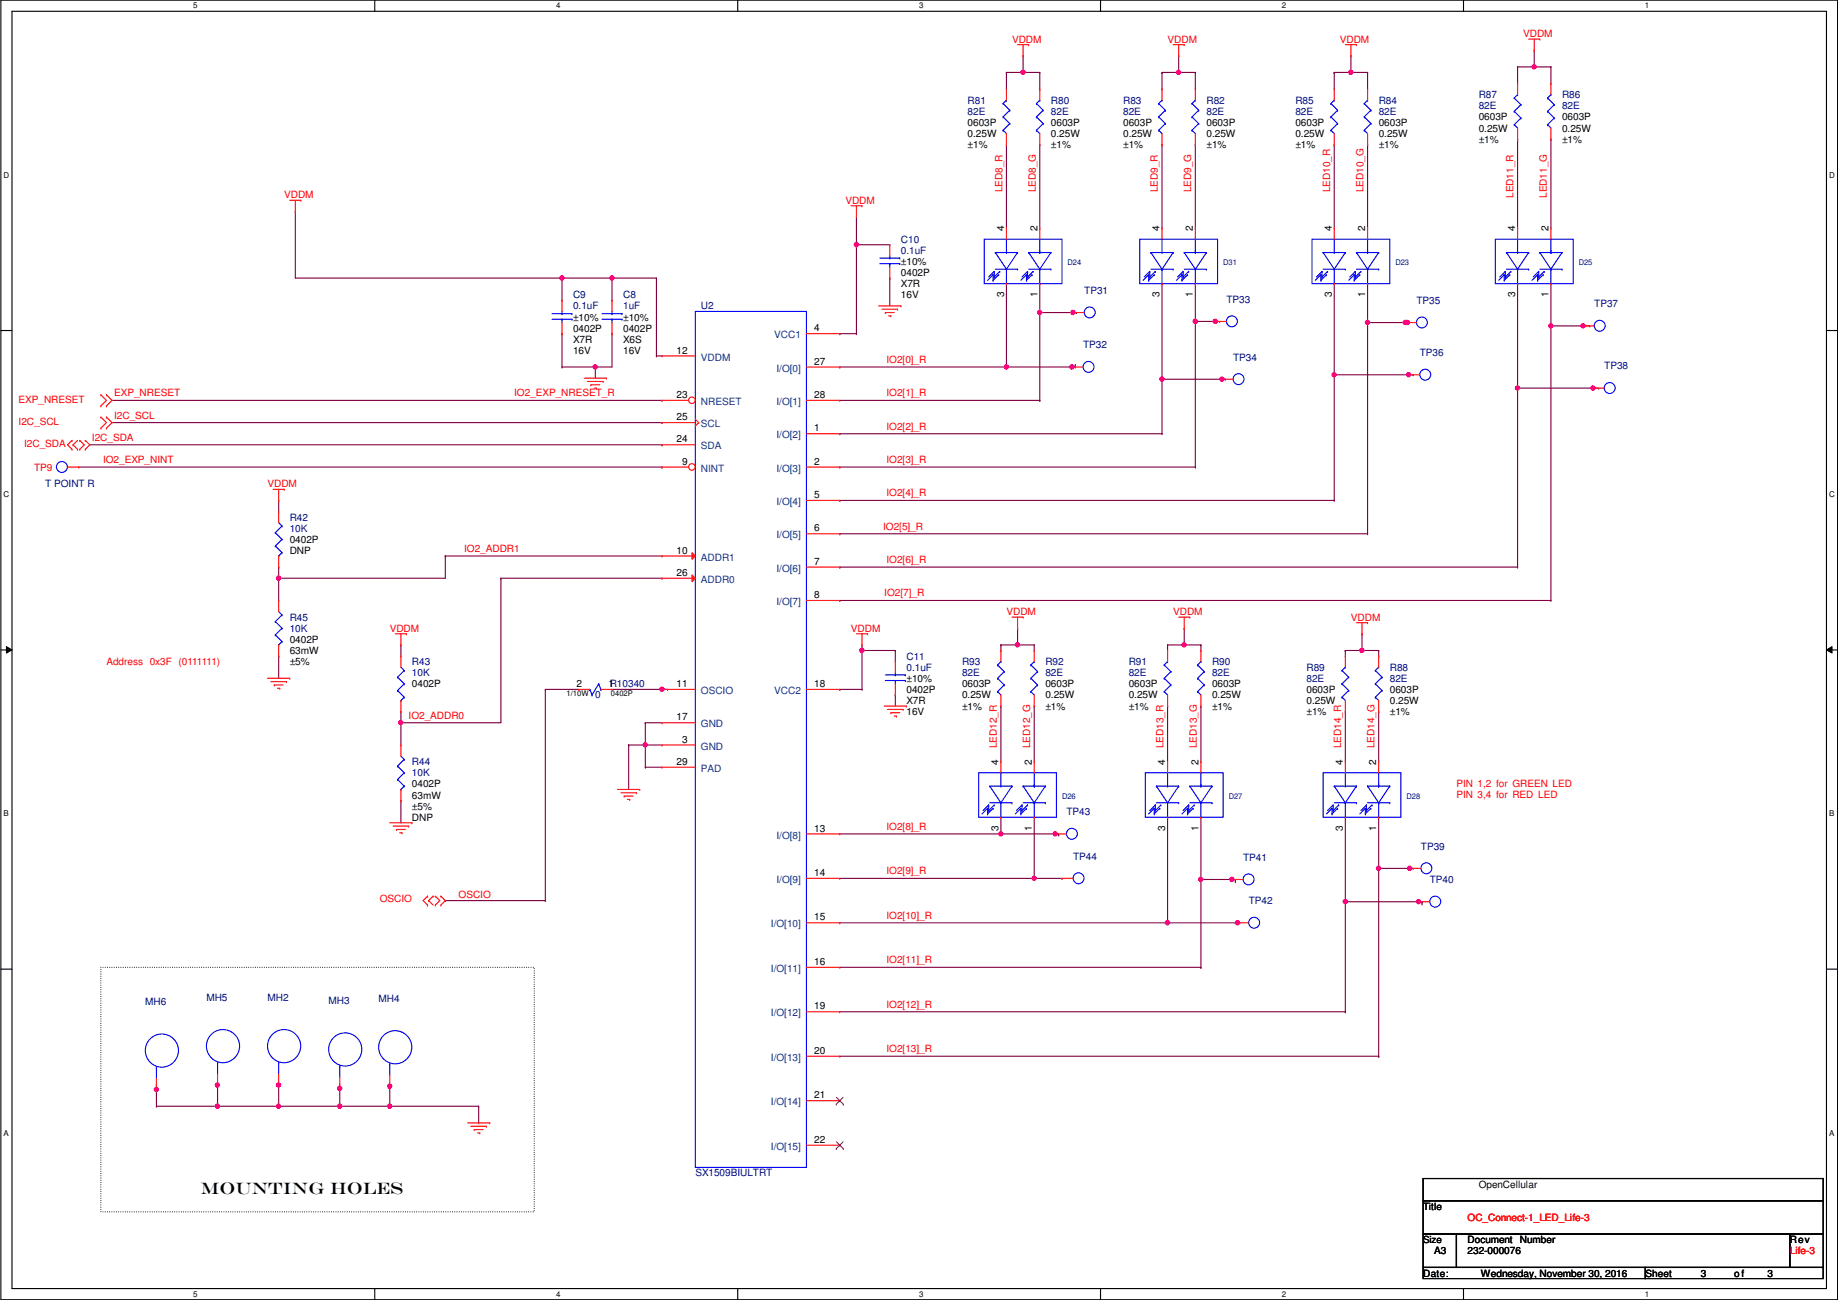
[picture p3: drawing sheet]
<svg xmlns="http://www.w3.org/2000/svg" width="420mm" height="297mm" viewBox="0 0 420 297" stroke-linecap="round" stroke-linejoin="round" font-family="sans-serif">
<defs><g id="words">
<text font-size="3.8" x="45.9" y="272.8">MOUNTING HOLES</text>
<g font-size="2.3" fill="#f00">
<text x="231.3" y="9.7">VDDM</text>
<text x="266.9" y="9.7">VDDM</text>
<text x="306.3" y="9.7">VDDM</text>
<text x="348.2" y="8.5">VDDM</text>
<text x="65" y="45.3">VDDM</text>
<text x="193.2" y="46.6">VDDM</text>
<text x="229.1" y="44" transform="rotate(-90 229.1 44)">LED8_R</text>
<text x="236.8" y="44" transform="rotate(-90 236.8 44)">LED8_G</text>
<text x="264.7" y="44" transform="rotate(-90 264.7 44)">LED9_R</text>
<text x="272.3" y="44" transform="rotate(-90 272.3 44)">LED9_G</text>
<text x="304.1" y="44" transform="rotate(-90 304.1 44)">LED10_R</text>
<text x="311.7" y="44" transform="rotate(-90 311.7 44)">LED10_G</text>
<text x="346" y="45.3" transform="rotate(-90 346 45.3)">LED11_R</text>
<text x="353.6" y="45.3" transform="rotate(-90 353.6 45.3)">LED11_G</text>
<text x="202.6" y="82.9">IO2[0]_R</text>
<text x="4.3" y="92">EXP_NRESET</text>
<text x="26.1" y="95.6">I2C_SCL</text>
<text x="26.1" y="90.6">EXP_NRESET</text>
<text x="117.5" y="90.6">IO2_EXP_NRESET_R</text>
<text x="202.6" y="90.6">IO2[1]_R</text>
<text x="4.3" y="97.1">I2C_SCL</text>
<text x="21" y="100.7">I2C_SDA</text>
<text x="202.6" y="98.2">IO2[2]_R</text>
<text x="5.5" y="102.2">I2C_SDA</text>
<text x="7.8" y="107.5">TP9</text>
<text x="23.6" y="105.8">IO2_EXP_NINT</text>
<text x="202.6" y="105.8">IO2[3]_R</text>
<text x="61.2" y="111.3">VDDM</text>
<text x="202.6" y="113.4">IO2[4]_R</text>
<text x="201.9" y="121">IO2[5]_R</text>
<text x="106.1" y="126.1">IO2_ADDR1</text>
<text x="202.6" y="128.7">IO2[6]_R</text>
<text x="202.1" y="136.3">IO2[7]_R</text>
<text x="230.1" y="140.5">VDDM</text>
<text x="268.2" y="140.5">VDDM</text>
<text x="308.8" y="141.8">VDDM</text>
<text x="89.1" y="144.4">VDDM</text>
<text x="194.5" y="144.4">VDDM</text>
<text x="24.3" y="152">Address 0x3F (0111111)</text>
<text x="93.4" y="164.2">IO2_ADDR0</text>
<text x="227.9" y="171" transform="rotate(-90 227.9 171)">LED12_R</text>
<text x="235.5" y="171" transform="rotate(-90 235.5 171)">LED12_G</text>
<text x="266" y="171" transform="rotate(-90 266 171)">LED13_R</text>
<text x="273.6" y="171" transform="rotate(-90 273.6 171)">LED13_G</text>
<text x="306.6" y="171" transform="rotate(-90 306.6 171)">LED14_R</text>
<text x="314.2" y="171" transform="rotate(-90 314.2 171)">LED14_G</text>
<text x="332.9" y="179.9">PIN 1,2 for GREEN LED</text>
<text x="332.9" y="182.3">PIN 3,4 for RED LED</text>
<text x="202.6" y="189.6">IO2[8]_R</text>
<text x="202.6" y="199.8">IO2[9]_R</text>
<text x="86.8" y="206.1">OSCIO</text>
<text x="104.8" y="205.3">OSCIO</text>
<text x="202.6" y="209.9">IO2[10]_R</text>
<text x="202.6" y="220.1">IO2[11]_R</text>
<text x="202.6" y="230.3">IO2[12]_R</text>
<text x="202.6" y="240.4">IO2[13]_R</text>
<text x="335.5" y="279">OC_Connect-1_LED_Life-3</text>
<text x="409.1" y="286.6">Life-3</text>
</g>
<g font-size="2.3" fill="#000080">
<text x="221.2" y="23.7">R81</text>
<text x="240.2" y="23.7">R80</text>
<text x="256.7" y="23.7">R83</text>
<text x="275.8" y="23.7">R82</text>
<text x="296.1" y="23.7">R85</text>
<text x="315.2" y="23.7">R84</text>
<text x="338" y="22.4">R87</text>
<text x="357.1" y="22.4">R86</text>
<text x="221.2" y="26.2">82E</text>
<text x="240.2" y="26.2">82E</text>
<text x="256.7" y="26.2">82E</text>
<text x="275.8" y="26.2">82E</text>
<text x="296.1" y="26.2">82E</text>
<text x="315.2" y="26.2">82E</text>
<text x="338" y="25">82E</text>
<text x="357.1" y="25">82E</text>
<text x="205.9" y="55.5">C10</text>
<text x="205.9" y="58">0.1uF</text>
<text x="131" y="68.2">C9</text>
<text x="131" y="70.7">0.1uF</text>
<text x="142.4" y="68.2">C8</text>
<text x="142.4" y="70.7">1uF</text>
<text x="160.2" y="70.7">U2</text>
<text x="247.9" y="67.1">TP31</text>
<text x="280.4" y="69.2">TP33</text>
<text x="323.8" y="69.4">TP35</text>
<text x="364.4" y="70.2">TP37</text>
<text x="247.6" y="79.6">TP32</text>
<text x="281.9" y="82.4">TP34</text>
<text x="324.6" y="81.4">TP36</text>
<text x="366.7" y="84.4">TP38</text>
<text x="10.4" y="111.3">T POINT R</text>
<text x="66.2" y="119">R42</text>
<text x="66.2" y="121.5">10K</text>
<text x="66.2" y="141.8">R45</text>
<text x="66.2" y="144.4">10K</text>
<text x="94.2" y="152">R43</text>
<text x="94.2" y="154.5">10K</text>
<text x="207.2" y="150.7">C11</text>
<text x="207.2" y="153.2">0.1uF</text>
<text x="219.9" y="152">R93</text>
<text x="219.9" y="154.5">82E</text>
<text x="239" y="152">R92</text>
<text x="239" y="154.5">82E</text>
<text x="258" y="152">R91</text>
<text x="258" y="154.5">82E</text>
<text x="277.1" y="152">R90</text>
<text x="277.1" y="154.5">82E</text>
<text x="298.7" y="153.2">R89</text>
<text x="298.7" y="155.8">82E</text>
<text x="317.7" y="153.2">R88</text>
<text x="317.7" y="155.8">82E</text>
<text x="136.1" y="159.6">0</text>
<text x="94.2" y="174.8">R44</text>
<text x="94.2" y="177.4">10K</text>
<text x="243.8" y="186.3">TP43</text>
<text x="245.3" y="196.4">TP44</text>
<text x="284.2" y="196.7">TP41</text>
<text x="324.8" y="194.1">TP39</text>
<text x="326.8" y="201.8">TP40</text>
<text x="285.4" y="206.6">TP42</text>
<text x="33.2" y="229.7">MH6</text>
<text x="47.2" y="228.7">MH5</text>
<text x="61.2" y="228.7">MH2</text>
<text x="75.1" y="229.4">MH3</text>
<text x="86.6" y="228.9">MH4</text>
<text x="159" y="268.8">SX1509BIULTRT</text>
</g>
<g font-size="2.3">
<text x="221.2" y="28.8">0603P</text>
<text x="240.2" y="28.8">0603P</text>
<text x="256.7" y="28.8">0603P</text>
<text x="275.8" y="28.8">0603P</text>
<text x="296.1" y="28.8">0603P</text>
<text x="315.2" y="28.8">0603P</text>
<text x="338" y="27.5">0603P</text>
<text x="357.1" y="27.5">0603P</text>
<text x="221.2" y="31.3">0.25W</text>
<text x="221.2" y="33.9">±1%</text>
<text x="240.2" y="31.3">0.25W</text>
<text x="240.2" y="33.9">±1%</text>
<text x="256.7" y="31.3">0.25W</text>
<text x="256.7" y="33.9">±1%</text>
<text x="275.8" y="31.3">0.25W</text>
<text x="275.8" y="33.9">±1%</text>
<text x="296.1" y="31.3">0.25W</text>
<text x="296.1" y="33.9">±1%</text>
<text x="315.2" y="31.3">0.25W</text>
<text x="315.2" y="33.9">±1%</text>
<text x="338" y="30.1">0.25W</text>
<text x="338" y="32.6">±1%</text>
<text x="357.1" y="30.1">0.25W</text>
<text x="357.1" y="32.6">±1%</text>
<text x="229.5" y="52.9" transform="rotate(-90 229.5 52.9)">4</text>
<text x="237.1" y="52.9" transform="rotate(-90 237.1 52.9)">2</text>
<text x="265.1" y="52.9" transform="rotate(-90 265.1 52.9)">4</text>
<text x="272.7" y="52.9" transform="rotate(-90 272.7 52.9)">2</text>
<text x="304.4" y="52.9" transform="rotate(-90 304.4 52.9)">4</text>
<text x="312.1" y="52.9" transform="rotate(-90 312.1 52.9)">2</text>
<text x="346.4" y="52.9" transform="rotate(-90 346.4 52.9)">4</text>
<text x="354" y="52.9" transform="rotate(-90 354 52.9)">2</text>
<text x="205.9" y="60.5">±10%</text>
<text x="205.9" y="63.1">0402P</text>
<text x="205.9" y="65.6">X7R</text>
<text x="205.9" y="68.2">16V</text>
<text x="229.5" y="67.9" transform="rotate(-90 229.5 67.9)">3</text>
<text x="237.1" y="67.9" transform="rotate(-90 237.1 67.9)">1</text>
<text x="265.1" y="67.9" transform="rotate(-90 265.1 67.9)">3</text>
<text x="272.7" y="67.9" transform="rotate(-90 272.7 67.9)">1</text>
<text x="304.4" y="67.9" transform="rotate(-90 304.4 67.9)">3</text>
<text x="312.1" y="67.9" transform="rotate(-90 312.1 67.9)">1</text>
<text x="346.4" y="67.9" transform="rotate(-90 346.4 67.9)">3</text>
<text x="354" y="67.9" transform="rotate(-90 354 67.9)">1</text>
<text x="131" y="73.2">±10%</text>
<text x="131" y="75.8">0402P</text>
<text x="142.4" y="73.2">±10%</text>
<text x="142.4" y="75.8">0402P</text>
<text x="186.1" y="75.7">4</text>
<text x="131" y="80.9">16V</text>
<text x="131" y="78.3">X7R</text>
<text x="142.4" y="80.9">16V</text>
<text x="142.4" y="78.3">X6S</text>
<text x="154.6" y="80.8">12</text>
<text x="186.1" y="83.3">27</text>
<text x="154.6" y="90.9">23</text>
<text x="186.1" y="90.9">28</text>
<text x="154.6" y="96">25</text>
<text x="154.6" y="101.1">24</text>
<text x="186.1" y="98.6">1</text>
<text x="155.9" y="106.2">9</text>
<text x="186.1" y="106.2">2</text>
<text x="186.1" y="113.8">5</text>
<text x="66.2" y="124">0402P</text>
<text x="186.1" y="121.4">6</text>
<text x="66.2" y="126.6">DNP</text>
<text x="154.6" y="131.6">26</text>
<text x="154.6" y="126.5">10</text>
<text x="186.1" y="129">7</text>
<text x="186.1" y="136.7">8</text>
<text x="66.2" y="146.9">0402P</text>
<text x="66.2" y="149.4">63mW</text>
<text x="66.2" y="152">±5%</text>
<text x="207.2" y="155.8">±10%</text>
<text x="94.2" y="157.1">0402P</text>
<text x="131.8" y="157">2</text>
<text x="139.1" y="157">1R10340</text>
<text x="154.6" y="157">11</text>
<text x="186.1" y="157">18</text>
<text x="207.2" y="158.3">0402P</text>
<text x="207.2" y="160.9">X7R</text>
<text x="219.9" y="157.1">0603P</text>
<text x="219.9" y="159.6">0.25W</text>
<text x="239" y="157.1">0603P</text>
<text x="239" y="159.6">0.25W</text>
<text x="258" y="157.1">0603P</text>
<text x="258" y="159.6">0.25W</text>
<text x="277.1" y="157.1">0603P</text>
<text x="277.1" y="159.6">0.25W</text>
<text x="298.7" y="158.3">0603P</text>
<text x="298.7" y="160.9">0.25W</text>
<text x="317.7" y="158.3">0603P</text>
<text x="317.7" y="160.9">0.25W</text>
<text x="154.6" y="164.6">17</text>
<text x="207.2" y="163.4">16V</text>
<text x="219.9" y="162.1">±1%</text>
<text x="239" y="162.1">±1%</text>
<text x="258" y="162.1">±1%</text>
<text x="277.1" y="162.1">±1%</text>
<text x="298.7" y="163.4">±1%</text>
<text x="317.7" y="163.4">±1%</text>
<text x="155.9" y="169.7">3</text>
<text x="94.2" y="179.9">0402P</text>
<text x="154.6" y="174.8">29</text>
<text x="228.2" y="174.8" transform="rotate(-90 228.2 174.8)">4</text>
<text x="235.9" y="174.8" transform="rotate(-90 235.9 174.8)">2</text>
<text x="266.3" y="174.8" transform="rotate(-90 266.3 174.8)">4</text>
<text x="274" y="174.8" transform="rotate(-90 274 174.8)">2</text>
<text x="307" y="174.8" transform="rotate(-90 307 174.8)">4</text>
<text x="314.6" y="174.8" transform="rotate(-90 314.6 174.8)">2</text>
<text x="94.2" y="182.5">63mW</text>
<text x="94.2" y="185">±5%</text>
<text x="94.2" y="187.5">DNP</text>
<text x="186.1" y="190">13</text>
<text x="228.2" y="189.8" transform="rotate(-90 228.2 189.8)">3</text>
<text x="235.9" y="189.8" transform="rotate(-90 235.9 189.8)">1</text>
<text x="266.3" y="189.8" transform="rotate(-90 266.3 189.8)">3</text>
<text x="274" y="189.8" transform="rotate(-90 274 189.8)">1</text>
<text x="307" y="189.8" transform="rotate(-90 307 189.8)">3</text>
<text x="314.6" y="189.8" transform="rotate(-90 314.6 189.8)">1</text>
<text x="186.1" y="200.2">14</text>
<text x="186.1" y="210.3">15</text>
<text x="186.1" y="220.5">16</text>
<text x="186.1" y="230.6">19</text>
<text x="186.1" y="240.8">20</text>
<text x="186.1" y="251">21</text>
<text x="186.1" y="261.1">22</text>
<text x="338" y="271.4">OpenCellular</text>
<text x="325.3" y="276.4">Title</text>
<text x="327.9" y="286.6">A3</text>
<text x="335.5" y="284.1">Document</text>
<text x="335.5" y="286.6">232-000076</text>
<text x="347.5" y="284.1">Number</text>
<text x="409.1" y="284.1">Rev</text>
<text x="325.3" y="291.7">Date:</text>
<text x="338.5" y="291.7">Wednesday, November 30, 2016</text>
<text x="376.1" y="291.7">Sheet</text>
<text x="388.8" y="291.7">3</text>
<text x="396.4" y="291.7">of</text>
<text x="404.1" y="291.7">3</text>
</g>
<g font-size="2.3" fill="#004080">
<text x="177" y="77.3">VCC1</text>
<text x="160.2" y="82.4">VDDM</text>
<text x="177.5" y="84.9">I/O[0]</text>
<text x="160.2" y="92.5">NRESET</text>
<text x="177.5" y="92.5">I/O[1]</text>
<text x="160.2" y="97.6">SCL</text>
<text x="177.5" y="100.2">I/O[2]</text>
<text x="160.2" y="102.7">SDA</text>
<text x="160.2" y="107.8">NINT</text>
<text x="177.5" y="107.8">I/O[3]</text>
<text x="177.5" y="115.4">I/O[4]</text>
<text x="177.5" y="123">I/O[5]</text>
<text x="160.2" y="128.1">ADDR1</text>
<text x="177.5" y="130.6">I/O[6]</text>
<text x="160.2" y="133.2">ADDR0</text>
<text x="177.5" y="138.3">I/O[7]</text>
<text x="160.2" y="158.6">OSCIO</text>
<text x="177" y="158.6">VCC2</text>
<text x="160.2" y="166.2">GND</text>
<text x="160.2" y="171.3">GND</text>
<text x="160.2" y="176.4">PAD</text>
<text x="177.5" y="191.6">I/O[8]</text>
<text x="177.5" y="201.8">I/O[9]</text>
<text x="176.2" y="211.9">I/O[10]</text>
<text x="176.2" y="222.1">I/O[11]</text>
<text x="176.2" y="232.2">I/O[12]</text>
<text x="176.2" y="242.4">I/O[13]</text>
<text x="176.2" y="252.6">I/O[14]</text>
<text x="176.2" y="262.7">I/O[15]</text>
</g>
<text font-size="2.2" x="325.3" y="284">Size</text>
<g font-size="1.8">
<text x="44.2" y="1.9">5</text>
<text x="127.1" y="1.9">4</text>
<text x="210.1" y="1.9">3</text>
<text x="293" y="1.9">2</text>
<text x="376" y="1.9">1</text>
<text x=".8" y="40.6">D</text>
<text x="418.2" y="40.6">D</text>
<text x=".8" y="113.6">C</text>
<text x="418.2" y="113.6">C</text>
<text x="129.5" y="159.1">1/10W</text>
<text x="139.6" y="159.1">0402P</text>
<text x=".8" y="186.6">B</text>
<text x="418.2" y="186.6">B</text>
<text x=".8" y="259.5">A</text>
<text x="418.2" y="259.5">A</text>
<text x="44.2" y="296.3">5</text>
<text x="127.1" y="296.3">4</text>
<text x="210.1" y="296.3">3</text>
<text x="293" y="296.3">2</text>
<text x="376" y="296.3">1</text>
</g>
<g font-size="1.8" fill="#000080">
<text x="244" y="60.6">D24</text>
<text x="279.6" y="60.6">D31</text>
<text x="319" y="60.6">D23</text>
<text x="360.9" y="60.6">D25</text>
<text x="242.8" y="182.5">D26</text>
<text x="280.9" y="182.5">D27</text>
<text x="321.5" y="182.5">D28</text>
</g>
</g></defs>
<path d="M.2 0h419.9v297h-419.9zM2.7 2.6h414.8v291.8h-414.8z" fill="none" stroke="#000" stroke-width=".25"/>
<g fill="#fff">
<path d="M44.2 .3h1v2h-1z"/>
<path d="M44.2 294.7h1v2h-1z"/>
</g>
<path d="M85.7 0v2.6M85.7 294.4v2.6" fill="none" stroke="#000" stroke-width=".25"/>
<g fill="#fff">
<path d="M127.1 .3h1v2h-1z"/>
<path d="M127.1 294.7h1v2h-1z"/>
</g>
<path d="M168.6 0v2.6M168.6 294.4v2.6" fill="none" stroke="#000" stroke-width=".25"/>
<g fill="#fff">
<path d="M210.1 .3h1v2h-1z"/>
<path d="M210.1 294.7h1v2h-1z"/>
</g>
<path d="M251.6 0v2.6M251.6 294.4v2.6" fill="none" stroke="#000" stroke-width=".25"/>
<g fill="#fff">
<path d="M293 .3h1v2h-1z"/>
<path d="M293 294.7h1v2h-1z"/>
</g>
<path d="M334.5 0v2.6M334.5 294.4v2.6" fill="none" stroke="#000" stroke-width=".25"/>
<g fill="#fff">
<path d="M376 .3h1v2h-1z"/>
<path d="M376 294.7h1v2h-1z"/>
<path d="M.8 39h1.3v2h-1.3z"/>
<path d="M418.2 39h1.2v2h-1.2z"/>
<path d="M.8 112h1.3v2h-1.3z"/>
<path d="M418.2 112h1.2v2h-1.2z"/>
</g>
<path d="M.2 75.5h2.5M417.5 75.5h2.6" fill="none" stroke="#000" stroke-width=".25"/>
<g fill="#fff">
<path d="M.8 185h1.2v1.9h-1.2z"/>
<path d="M418.2 185h1.1v1.9h-1.1z"/>
</g>
<path d="M.2 148.5h2.5M417.5 148.5h2.6" fill="none" stroke="#000" stroke-width=".25"/>
<path d="M1.5 147.7l1.2 .8-1.2 .7zM417.5 148.5l1.3-.8v1.5z" fill="#000"/>
<path d="M1.5 147.7l1.2 .8-1.2 .7zM417.5 148.5l1.3-.8v1.5z" fill="none" stroke="#000" stroke-width=".23"/>
<g fill="#fff">
<path d="M.8 257.9h1.2v2h-1.2z"/>
<path d="M418.2 257.9h1.1v2h-1.1z"/>
</g>
<path d="M.2 221.4h2.5M417.5 221.4h2.6" fill="none" stroke="#000" stroke-width=".25"/>
<path d="M23.1 221h99v55.9h-99z" fill="none" stroke="#000" stroke-width=".25" stroke-dasharray="0 .5"/>
<g fill="none" stroke="#800040" stroke-width=".25">
<path d="M195.8 55.9h.1M195.8 49.6v6.3M67.5 63.5h61M128.5 63.5h.1M192 76.2h.1M192 76.2h3.8M63.7 114.3h.1M63.7 114.3v2.6M63.7 129.6h.1M63.7 129.6v2.5M63.7 149.9h.1M63.7 149.9v5.1"/>
<path d="M91.6 162.6h.1M91.6 162.6v2.5M143.7 170.2h.1M143.7 170.2v10.2M91.6 182.9h.1M91.6 182.9v5.1"/>
</g>
<circle cx="128.4" cy="63.5" r=".49" fill="#f0f"/>
<circle cx="128.4" cy="63.5" r=".49" fill="none" stroke="#f0f" stroke-width=".25"/>
<path d="M128.5 63.5h.1M128.5 63.5h11.4" fill="none" stroke="#800040" stroke-width=".25"/>
<circle cx="139.9" cy="63.5" r=".49" fill="#f0f"/>
<circle cx="139.9" cy="63.5" r=".49" fill="none" stroke="#f0f" stroke-width=".25"/>
<path d="M67.5 48.3h.1M67.5 48.3v15.2M128.5 63.5h.1M128.5 76.2h.1M128.5 63.5v5.1M128.5 76.2v7.7M139.9 63.5h.1M139.9 63.5v5.1M128.5 83.9h.1M128.5 83.9h7.6" fill="none" stroke="#800040" stroke-width=".25"/>
<circle cx="136.1" cy="83.8" r=".49" fill="#f0f"/>
<circle cx="136.1" cy="83.8" r=".49" fill="none" stroke="#f0f" stroke-width=".25"/>
<g fill="none" stroke="#800040" stroke-width=".25">
<path d="M233.9 12.7h.1M233.9 12.7v3.9M139.9 76.2h.1M139.9 63.5h.1M139.9 76.2v7.7M139.9 63.5h10.2M150.1 63.5h.1M150.1 63.5v17.8M230.1 64.8v19.1M136.1 83.9h.1M136.1 83.9v2.5M150.1 81.3h.1"/>
<path d="M150.1 81.3h1.2M192 83.9h.1M192 83.9h38.1M230.1 83.9h.1"/>
</g>
<circle cx="230" cy="83.8" r=".49" fill="#f0f"/>
<circle cx="230" cy="83.8" r=".49" fill="none" stroke="#f0f" stroke-width=".25"/>
<path d="M195.8 55.9h.1M195.8 55.9h7.6M195.8 55.9v20.3M195.8 76.2h.1M192 91.5h45.7M237.7 91.5h.1M18 106.7h133.3M151.3 106.7h.1" fill="none" stroke="#800040" stroke-width=".25"/>
<circle cx="195.8" cy="55.9" r=".49" fill="#f0f"/>
<circle cx="195.8" cy="55.9" r=".49" fill="none" stroke="#f0f" stroke-width=".25"/>
<path d="M203.4 63.5h.1M203.4 63.5v6.4M25.6 91.5h125.7M151.3 91.5h.1M63.7 132.1h.1M63.7 132.1h38.1M91.6 147.4h.1M91.6 147.4v2.5M204.7 158.8h.1M204.7 158.8v2.5" fill="none" stroke="#800040" stroke-width=".25"/>
<circle cx="63.7" cy="132.1" r=".49" fill="#f0f"/>
<circle cx="63.7" cy="132.1" r=".49" fill="none" stroke="#f0f" stroke-width=".25"/>
<path d="M63.7 132.1h.1M63.7 132.1v5.1M91.6 165.1h.1M91.6 165.1h22.9" fill="none" stroke="#800040" stroke-width=".25"/>
<circle cx="91.6" cy="165.1" r=".49" fill="#f0f"/>
<circle cx="91.6" cy="165.1" r=".49" fill="none" stroke="#f0f" stroke-width=".25"/>
<path d="M197.1 148.6h.1M197.1 157.5h.1M197.1 148.6h7.6M197.1 148.6v8.9M204.7 148.6h.1M204.7 148.6v2.6M91.6 165.1h.1M91.6 165.1v5.1" fill="none" stroke="#800040" stroke-width=".25"/>
<circle cx="197" cy="148.6" r=".49" fill="#f0f"/>
<circle cx="197" cy="148.6" r=".49" fill="none" stroke="#f0f" stroke-width=".25"/>
<path d="M147.5 165.1h.1M147.5 165.1h3.8M147.5 165.1v5.1" fill="none" stroke="#800040" stroke-width=".25"/>
<circle cx="147.5" cy="170.2" r=".49" fill="#f0f"/>
<circle cx="147.5" cy="170.2" r=".49" fill="none" stroke="#f0f" stroke-width=".25"/>
<path d="M265.6 64.8v21.9M192 99.1h.1M192 99.1h73.6M265.6 86.7h.1M143.7 170.2h.1M143.7 170.2h7.6M147.5 175.3h.1M147.5 170.2h.1M147.5 175.3h3.8M147.5 170.2v5.1" fill="none" stroke="#800040" stroke-width=".25"/>
<circle cx="265.6" cy="86.6" r=".49" fill="#f0f"/>
<circle cx="265.6" cy="86.6" r=".49" fill="none" stroke="#f0f" stroke-width=".25"/>
<g fill="none" stroke="#800040" stroke-width=".25">
<path d="M273.3 73.4h.1M273.3 64.8v8.6M305 64.8v20.8M312.6 73.7h.1M312.6 64.8v8.9M346.9 64.8v23.9M305 85.6h.1M346.9 88.7h.1M192 106.7h.1M192 114.3h.1M192 106.7h81.3M192 114.3h113"/>
<path d="M192 122h.1M192 129.6h.1M192 122h120.6M192 129.6h154.9"/>
</g>
<circle cx="346.9" cy="88.7" r=".49" fill="#f0f"/>
<circle cx="346.9" cy="88.7" r=".49" fill="none" stroke="#f0f" stroke-width=".25"/>
<path d="M354.5 74.5h.1M354.5 64.8v9.7M192 137.2h.1M192 137.2h162.5M192 157.5h.1M192 157.5h5.1M197.1 148.6h.1M197.1 147.4v1.2M192 190.5h36.8M228.8 190.5h.1" fill="none" stroke="#800040" stroke-width=".25"/>
<circle cx="228.8" cy="190.5" r=".49" fill="#f0f"/>
<circle cx="228.8" cy="190.5" r=".49" fill="none" stroke="#f0f" stroke-width=".25"/>
<path d="M192 200.7h44.4M236.4 200.7h.1" fill="none" stroke="#800040" stroke-width=".25"/>
<circle cx="236.4" cy="200.7" r=".49" fill="#f0f"/>
<circle cx="236.4" cy="200.7" r=".49" fill="none" stroke="#f0f" stroke-width=".25"/>
<path d="M192 210.9h74.9M266.9 210.9h.1" fill="none" stroke="#800040" stroke-width=".25"/>
<circle cx="266.9" cy="210.8" r=".49" fill="#f0f"/>
<circle cx="266.9" cy="210.8" r=".49" fill="none" stroke="#f0f" stroke-width=".25"/>
<g fill="none" stroke="#800040" stroke-width=".25">
<path d="M230.1 16.6h.1M230.1 16.6h7.6M233.9 16.6h.1M237.7 16.6h.1M237.7 16.6v3.8M230.1 33.1h.1M230.1 33.1v19M237.7 33.1h.1M237.7 33.1v19M25.6 96.6h125.7M136.1 83.9h.1M136.1 83.9h3.8"/>
<path d="M151.3 96.6h.1M20.5 101.6h130.8M151.3 101.6h.1M192 221h82.5M192 231.2h115.5M274.5 221h.1M307.5 231.2h.1M192 241.3h123.2M315.2 241.3h.1"/>
</g>
<circle cx="233.9" cy="16.5" r=".49" fill="#f0f"/>
<circle cx="233.9" cy="16.5" r=".49" fill="none" stroke="#f0f" stroke-width=".25"/>
<path d="M230.1 16.6h.1M230.1 16.6v3.8M269.4 12.7h.1M269.4 16.6h.1M269.4 12.7v3.9M269.4 16.6h3.9M265.6 33.1h.1M265.6 33.1v19" fill="none" stroke="#800040" stroke-width=".25"/>
<circle cx="269.4" cy="16.5" r=".49" fill="#f0f"/>
<circle cx="269.4" cy="16.5" r=".49" fill="none" stroke="#f0f" stroke-width=".25"/>
<g fill="none" stroke="#800040" stroke-width=".25">
<path d="M265.6 16.6h.1M265.6 16.6h3.8M265.6 16.6v3.8M273.3 16.6h.1M273.3 16.6v3.8M305 16.6h.1M305 16.6h7.6M308.8 12.7h.1M308.8 16.6h.1M308.8 12.7v3.9M312.6 16.6h.1M312.6 16.6v3.8"/>
<path d="M305 33.1h.1M305 33.1v19M312.6 33.1h.1M312.6 33.1v19"/>
</g>
<circle cx="308.8" cy="16.5" r=".49" fill="#f0f"/>
<circle cx="308.8" cy="16.5" r=".49" fill="none" stroke="#f0f" stroke-width=".25"/>
<path d="M305 16.6h.1M305 16.6v3.8M350.7 11.5h.1M350.7 11.5v3.8" fill="none" stroke="#800040" stroke-width=".25"/>
<circle cx="350.7" cy="15.3" r=".49" fill="#f0f"/>
<circle cx="350.7" cy="15.3" r=".49" fill="none" stroke="#f0f" stroke-width=".25"/>
<path d="M346.9 15.3h.1M346.9 15.3v3.8M346.9 15.3h7.6M350.7 15.3h.1M354.5 15.3h.1M354.5 15.3v3.8M346.9 31.8h.1M346.9 31.8v20.3M354.5 31.8h.1M354.5 31.8v20.3M232.6 143.6h.1M232.6 143.6v3.8" fill="none" stroke="#800040" stroke-width=".25"/>
<circle cx="232.6" cy="147.3" r=".49" fill="#f0f"/>
<circle cx="232.6" cy="147.3" r=".49" fill="none" stroke="#f0f" stroke-width=".25"/>
<g fill="none" stroke="#800040" stroke-width=".25">
<path d="M228.8 147.4h.1M228.8 147.4v1.2M228.8 147.4h7.6M232.6 147.4h.1M236.4 147.4h.1M236.4 147.4v1.2M266.9 147.4h.1M266.9 147.4h7.6M270.7 143.6h.1M270.7 147.4h.1M270.7 143.6v3.8M274.5 147.4h.1"/>
<path d="M274.5 147.4v1.2M228.8 161.3h.1M228.8 161.3v12.7M236.4 161.3h.1M236.4 161.3v12.7M266.9 161.3h.1M266.9 161.3v12.7M274.5 161.3h.1M274.5 161.3v12.7"/>
</g>
<circle cx="270.7" cy="147.3" r=".49" fill="#f0f"/>
<circle cx="270.7" cy="147.3" r=".49" fill="none" stroke="#f0f" stroke-width=".25"/>
<path d="M266.9 147.4h.1M266.9 147.4v1.2M311.4 144.8h.1M311.4 144.8v3.8" fill="none" stroke="#800040" stroke-width=".25"/>
<circle cx="311.3" cy="148.6" r=".49" fill="#f0f"/>
<circle cx="311.3" cy="148.6" r=".49" fill="none" stroke="#f0f" stroke-width=".25"/>
<g fill="none" stroke="#800040" stroke-width=".25">
<path d="M237.7 71.4h.1M237.7 64.8v6.6M307.5 148.6h.1M307.5 148.6v1.3M307.5 148.6h7.7M311.4 148.6h.1M315.2 148.6h.1M315.2 148.6v1.3M307.5 162.6h.1M307.5 162.6v11.4M315.2 162.6h.1M315.2 162.6v11.4"/>
<path d="M228.8 190.5h.1M228.8 186.7v3.8M236.4 186.7v14M266.9 186.7h.1M266.9 186.7v24.2M274.5 186.7v14.3M236.4 200.7h.1M274.5 201h.1"/>
</g>
<circle cx="274.5" cy="200.9" r=".49" fill="#f0f"/>
<circle cx="274.5" cy="200.9" r=".49" fill="none" stroke="#f0f" stroke-width=".25"/>
<path d="M273.3 33.1h.1M273.3 33.1v19M139.9 157.5h11.4M151.3 157.5h.1M307.5 186.7v19.3M315.2 198.4h.1M315.2 186.7v11.7M307.5 206h.1" fill="none" stroke="#800040" stroke-width=".25"/>
<circle cx="151.3" cy="157.5" r=".49" fill="#f0f"/>
<circle cx="151.3" cy="157.5" r=".49" fill="none" stroke="#f0f" stroke-width=".25"/>
<g fill="none" stroke="#800040" stroke-width=".25">
<path d="M101.8 127h.1M101.8 127v5.1M101.8 127h49.5M114.5 132.1h.1M114.5 132.1v33M114.5 132.1h36.8M151.3 132.1h.1M124.7 157.5h.1M124.7 157.5h7.6M124.7 157.5v48.3M151.3 157.5h1.3M152.6 157.5h.1"/>
<path d="M101.8 205.8h.1M101.8 205.8h22.9M124.7 205.8h.1M35.8 249h.1M35.8 247.7v1.3M35.8 252.8h13.9M49.7 252.8h.1M89.1 248.2h.1M89.1 247.7v.5"/>
</g>
<circle cx="89.1" cy="248.2" r=".49" fill="#f0f"/>
<circle cx="89.1" cy="248.2" r=".49" fill="none" stroke="#f0f" stroke-width=".25"/>
<path d="M49.7 247.9h.1M49.7 247.7v.2" fill="none" stroke="#800040" stroke-width=".25"/>
<circle cx="49.7" cy="247.9" r=".49" fill="#f0f"/>
<circle cx="49.7" cy="247.9" r=".49" fill="none" stroke="#f0f" stroke-width=".25"/>
<path d="M49.7 252.8h14M63.7 252.8h.1" fill="none" stroke="#800040" stroke-width=".25"/>
<circle cx="49.7" cy="252.7" r=".49" fill="#f0f"/>
<circle cx="49.7" cy="252.7" r=".49" fill="none" stroke="#f0f" stroke-width=".25"/>
<circle cx="63.7" cy="252.7" r=".49" fill="#f0f"/>
<circle cx="63.7" cy="252.7" r=".49" fill="none" stroke="#f0f" stroke-width=".25"/>
<path d="M63.7 247.9h.1M63.7 247.7v.2M63.7 252.8h14M77.7 252.8h.1M77.7 248.7h.1M77.7 247.7v1" fill="none" stroke="#800040" stroke-width=".25"/>
<circle cx="77.6" cy="248.7" r=".49" fill="#f0f"/>
<circle cx="77.6" cy="248.7" r=".49" fill="none" stroke="#f0f" stroke-width=".25"/>
<path d="M77.7 252.8h11.4M89.1 252.8h.1" fill="none" stroke="#800040" stroke-width=".25"/>
<circle cx="77.6" cy="252.7" r=".49" fill="#f0f"/>
<circle cx="77.6" cy="252.7" r=".49" fill="none" stroke="#f0f" stroke-width=".25"/>
<path d="M89.1 252.8h20.3M109.4 252.8h.1" fill="none" stroke="#800040" stroke-width=".25"/>
<circle cx="89.1" cy="252.7" r=".49" fill="#f0f"/>
<circle cx="89.1" cy="252.7" r=".49" fill="none" stroke="#f0f" stroke-width=".25"/>
<path d="M35.8 252.8h.1M35.8 249v3.8M109.4 256.6h.1M109.4 252.8v3.8" fill="none" stroke="#800040" stroke-width=".25"/>
<circle cx="35.7" cy="248.9" r=".49" fill="#f0f"/>
<circle cx="35.7" cy="248.9" r=".49" fill="none" stroke="#f0f" stroke-width=".25"/>
<path d="M49.7 252.8h.1M49.7 247.9v4.9M63.7 252.8h.1M63.7 247.9v4.9" fill="none" stroke="#800040" stroke-width=".25"/>
<circle cx="63.7" cy="247.9" r=".49" fill="#f0f"/>
<circle cx="63.7" cy="247.9" r=".49" fill="none" stroke="#f0f" stroke-width=".25"/>
<path d="M237.7 71.4h7.6M245.3 71.4h.1M77.7 252.8h.1M77.7 248.7v4.1M89.1 252.8h.1M89.1 248.2v4.6" fill="none" stroke="#800040" stroke-width=".25"/>
<circle cx="245.3" cy="71.4" r=".49" fill="#f0f"/>
<circle cx="245.3" cy="71.4" r=".49" fill="none" stroke="#f0f" stroke-width=".25"/>
<path d="M237.7 71.4v20.1M237.7 91.5h.1" fill="none" stroke="#800040" stroke-width=".25"/>
<circle cx="237.7" cy="71.4" r=".49" fill="#f0f"/>
<circle cx="237.7" cy="71.4" r=".49" fill="none" stroke="#f0f" stroke-width=".25"/>
<path d="M230.1 83.9h15M245.1 83.9h.1" fill="none" stroke="#800040" stroke-width=".25"/>
<circle cx="245" cy="83.8" r=".49" fill="#f0f"/>
<circle cx="245" cy="83.8" r=".49" fill="none" stroke="#f0f" stroke-width=".25"/>
<path d="M321.8 73.7h.1M321.8 73.4v.3M245.8 83.4h.1M245.8 83.4v.5" fill="none" stroke="#800040" stroke-width=".25"/>
<circle cx="321.7" cy="73.7" r=".49" fill="#f0f"/>
<circle cx="321.7" cy="73.7" r=".49" fill="none" stroke="#f0f" stroke-width=".25"/>
<path d="M361.9 74.5h.1M361.9 74.5h-7.4v62.7M354.5 137.2h.1" fill="none" stroke="#800040" stroke-width=".25"/>
<circle cx="354.5" cy="74.4" r=".49" fill="#f0f"/>
<circle cx="354.5" cy="74.4" r=".49" fill="none" stroke="#f0f" stroke-width=".25"/>
<path d="M307 206h.5M307.5 206h.1M307.5 206v25.2M307.5 231.2h.1" fill="none" stroke="#800040" stroke-width=".25"/>
<circle cx="307.5" cy="206" r=".49" fill="#f0f"/>
<circle cx="307.5" cy="206" r=".49" fill="none" stroke="#f0f" stroke-width=".25"/>
<path d="M307.5 206h16.8M324.3 206h.1" fill="none" stroke="#800040" stroke-width=".25"/>
<circle cx="324.3" cy="206" r=".49" fill="#f0f"/>
<circle cx="324.3" cy="206" r=".49" fill="none" stroke="#f0f" stroke-width=".25"/>
<path d="M228.8 190.5h12.4M241.2 190.5h.1M281.6 201h.1M281.6 201h-7.1v20M282.4 201.5h.1M282.4 201v.5M325.1 206.5h.1M325.1 206v.5M274.5 221h.1" fill="none" stroke="#800040" stroke-width=".25"/>
<circle cx="241.2" cy="190.5" r=".49" fill="#f0f"/>
<circle cx="241.2" cy="190.5" r=".49" fill="none" stroke="#f0f" stroke-width=".25"/>
<path d="M242 190.8h.1M242 190.5v.3M315.2 198.4h7.1M322.3 198.4h.1M266.9 210.9h16M282.9 210.9h.1" fill="none" stroke="#800040" stroke-width=".25"/>
<circle cx="315.1" cy="198.4" r=".49" fill="#f0f"/>
<circle cx="315.1" cy="198.4" r=".49" fill="none" stroke="#f0f" stroke-width=".25"/>
<circle cx="322.2" cy="198.4" r=".49" fill="#f0f"/>
<circle cx="322.2" cy="198.4" r=".49" fill="none" stroke="#f0f" stroke-width=".25"/>
<path d="M346.9 88.7h17.3M364.2 88.7h.1M315.2 198.4v42.9M315.2 241.3h.1" fill="none" stroke="#800040" stroke-width=".25"/>
<circle cx="364.2" cy="88.7" r=".49" fill="#f0f"/>
<circle cx="364.2" cy="88.7" r=".49" fill="none" stroke="#f0f" stroke-width=".25"/>
<path d="M312.6 73.7h8.7M321.3 73.7h.1M346.9 88.7v40.9M346.9 129.6h.1" fill="none" stroke="#800040" stroke-width=".25"/>
<circle cx="321.2" cy="73.7" r=".49" fill="#f0f"/>
<circle cx="321.2" cy="73.7" r=".49" fill="none" stroke="#f0f" stroke-width=".25"/>
<path d="M312.6 73.7v48.3M312.6 122h.1" fill="none" stroke="#800040" stroke-width=".25"/>
<circle cx="312.6" cy="73.7" r=".49" fill="#f0f"/>
<circle cx="312.6" cy="73.7" r=".49" fill="none" stroke="#f0f" stroke-width=".25"/>
<path d="M321.8 73.7h.2M322 73.7h.1M305 85.6h17M322 85.6h.1" fill="none" stroke="#800040" stroke-width=".25"/>
<circle cx="305" cy="85.6" r=".49" fill="#f0f"/>
<circle cx="305" cy="85.6" r=".49" fill="none" stroke="#f0f" stroke-width=".25"/>
<circle cx="322" cy="85.6" r=".49" fill="#f0f"/>
<circle cx="322" cy="85.6" r=".49" fill="none" stroke="#f0f" stroke-width=".25"/>
<path d="M277.8 73.4h.1M277.8 73.4h-4.5v33.3M305 85.6v28.7M273.3 106.7h.1M305 114.3h.1" fill="none" stroke="#800040" stroke-width=".25"/>
<circle cx="273.2" cy="73.4" r=".49" fill="#f0f"/>
<circle cx="273.2" cy="73.4" r=".49" fill="none" stroke="#f0f" stroke-width=".25"/>
<path d="M265.6 86.7h13.7M279.3 86.7h.1" fill="none" stroke="#800040" stroke-width=".25"/>
<circle cx="279.3" cy="86.6" r=".49" fill="#f0f"/>
<circle cx="279.3" cy="86.6" r=".49" fill="none" stroke="#f0f" stroke-width=".25"/>
<path d="M245.3 71.4h.8M246.1 71.4h.1M277.8 73.4h1M278.8 73.4h.1M245.1 83.9h.7M245.8 83.9h.1M265.6 99.1h.1M265.6 86.7v12.4" fill="none" stroke="#800040" stroke-width=".25"/>
<circle cx="277.8" cy="73.4" r=".49" fill="#f0f"/>
<circle cx="277.8" cy="73.4" r=".49" fill="none" stroke="#f0f" stroke-width=".25"/>
<path d="M321.3 73.7h.5M321.8 73.7h.1M361.9 74.5h1.5M363.4 74.5h.1M279.3 86.7h.8M280.1 86.7h.1M322 85.6h1M323 85.6h.1" fill="none" stroke="#800040" stroke-width=".25"/>
<circle cx="361.9" cy="74.4" r=".49" fill="#f0f"/>
<circle cx="361.9" cy="74.4" r=".49" fill="none" stroke="#f0f" stroke-width=".25"/>
<path d="M364.2 88.7h1.3M365.5 88.7h.1M322.3 198.4h.7M323 198.4h.1M281.6 201h.8M282.4 201h.1M324.3 206h.8M325.1 206h.1" fill="none" stroke="#800040" stroke-width=".25"/>
<circle cx="281.6" cy="200.9" r=".49" fill="#f0f"/>
<circle cx="281.6" cy="200.9" r=".49" fill="none" stroke="#f0f" stroke-width=".25"/>
<path d="M282.9 210.9h.5M283.4 210.9h.1" fill="none" stroke="#800040" stroke-width=".25"/>
<circle cx="282.9" cy="210.8" r=".49" fill="#f0f"/>
<circle cx="282.9" cy="210.8" r=".49" fill="none" stroke="#f0f" stroke-width=".25"/>
<path d="M241.2 190.5h.8M242 190.5h.1M236.4 200.7h6.4M242.8 200.7h.1" fill="none" stroke="#800040" stroke-width=".25"/>
<g fill="none" stroke="#f00" stroke-width=".25">
<path d="M232.6 10.2h2.6M233.9 12.7h.1M233.9 10.2v2.5M235.2 10.2h.1M268.2 10.2h2.5M269.4 12.7h.1M269.4 10.2v2.5M270.7 10.2h.1M307.5 10.2h2.6M308.8 12.7h.1M308.8 10.2v2.5M310.1 10.2h.1"/>
<path d="M346.9 19.1h.1M346.9 19.1v2.5M349.5 8.9h2.5M350.7 11.5h.1M350.7 8.9v2.6M352 8.9h.1M346.9 31.8h.1M346.9 29.3v2.5M66.2 45.8h2.6M67.5 48.3h.1M67.5 45.8v2.5M68.8 45.8h.1"/>
<path d="M194.5 47h2.6M195.8 49.6h.1M195.8 47v2.6M197.1 47h.1M346.9 52.1h.1M346.9 52.1v2.6M354.5 52.1h.1M354.5 52.1v2.6M200.9 69.9h5M201.6 70.7h3.6M202.4 71.4h.1M202.4 71.4h2"/>
<path d="M203.1 72.2h.6M203.7 72.2h.1M205.2 70.7h.1M205.9 69.9h.1M346.9 64.8h.1M354.5 64.8h.1M23.1 90.2h.1M23.1 92.8h.1M23.1 95.3h.1M23.1 97.8h.1M23.1 90.2l1.2 1.3-1.2 1.3M23.1 95.3l1.2 1.3-1.2 1.2"/>
<path d="M24.3 92.8h.1M24.3 90.2h.1M24.3 97.8h.1M24.3 95.3h.1M24.3 90.2l1.3 1.3-1.3 1.3M24.3 95.3l1.3 1.3-1.3 1.2M133.6 86.4h5M134.3 87.2h3.6M135.1 87.9h.1M135.1 87.9h2M135.8 88.7h.5M136.3 88.7h.1"/>
<path d="M137.9 87.2h.1M138.6 86.4h.1M279.3 86.7h.1M279.3 86.7h2.6M364.2 88.7h.1M364.2 88.7h2.5M15.4 106.7h2.6M16.5 100.6h.1M16.5 102.7h.1M16.5 100.6l-1.1 1 1.1 1.1M16.7 101.6h.1M16.7 101.6l1 1.1"/>
<path d="M17.7 102.7h.1M17.7 100.6l-1 1M18 106.7h.1M18.2 102.7h.1M18.2 100.6h.1M18.2 100.6l1.1 1-1.1 1.1M19.5 102.7h.1M19.5 100.6h.1M19.5 100.6l1 1-1 1.1M62.4 111.8h2.6M63.7 114.3h.1M63.7 111.8v2.5"/>
<path d="M65 111.8h.1M61.2 155h5M61.9 155.7h3.6M62.7 156.5h.1M62.7 156.5h2M63.4 157.3h.6M64 157.3h.1M65.5 155.7h.1M66.2 155h.1M90.4 144.8h2.5M91.6 147.4h.1M91.6 144.8v2.6"/>
<path d="M92.9 144.8h.1M195.8 144.8h2.5M197.1 147.4h.1M197.1 144.8v2.6M198.3 144.8h.1M231.3 141h2.6M232.6 143.6h.1M232.6 141v2.6M233.9 141h.1M269.4 141h2.6M270.7 143.6h.1M270.7 141v2.6"/>
<path d="M272 141h.1M310.1 142.3h2.5M311.4 144.8h.1M311.4 142.3v2.5M312.6 142.3h.1M91.6 170.2h.1M91.6 170.2v2.6M202.1 161.3h5.1M202.9 162.1h3.5M203.7 162.9h.1M203.7 162.9h2M204.4 163.6h.5"/>
<path d="M204.9 163.6h.1M206.4 162.1h.1M207.2 161.3h.1M307.5 174h.1M307.5 174v2.6M315.2 174h.1M315.2 174v2.6M89.1 188h5.1M89.9 188.8h3.5M90.6 189.5h.1M90.6 189.5h2.1M91.4 190.3h.5"/>
<path d="M91.6 182.9h.1M91.6 180.4v2.5M91.9 190.3h.1M93.4 188.8h.1M94.2 188h.1M141.2 180.4h5.1M141.9 181.1h3.6M142.7 181.9h.1M142.7 181.9h2M143.5 182.7h.5M144 182.7h.1M145.5 181.1h.1"/>
<path d="M146.3 180.4h.1M307.5 186.7h.1M315.2 186.7h.1M97.7 206.8h.1M97.7 204.8h.1M97.7 204.8l-1 1 1 1M98 205.8h.1M98 205.8l1 1M99 204.8h.1M99 204.8l-1 1M99.5 204.8h.1M99.5 206.8h.1"/>
<path d="M99.5 204.8l1 1-1 1M100.8 204.8h.1M100.8 206.8h.1M100.8 204.8l1 1-1 1M63.7 247.9h.1M63.7 245.4v2.5M106.9 256.6h5.1M107.6 257.3h3.6M108.4 258.1h.1M108.4 258.1h2M109.2 258.9h.5M109.7 258.9h.1"/>
<path d="M111.2 257.3h.1M112 256.6h.1"/>
</g>
<path d="M325.3 269.3h91.5v5.1h-91.5zM325.3 274.4h91.5v7.6h-91.5zM325.3 282h7.6v7.6h-7.6zM325.3 289.6h50.8v2.5h-50.8zM332.9 282h76.2v7.6h-76.2zM376.1 289.6h40.7v2.5h-40.7zM409.1 282h7.7v7.6h-7.7z" fill="none" stroke="#000" stroke-width=".25"/>
<g fill="none" stroke="#00f" stroke-width=".25">
<path d="M346.1 22.4h.1M346.1 25.4h.1M346.1 28.5h.1M346.1 22.4l1.6 1.5M346.1 25.4l1.6 1.6M346.1 28.5l.8 .8M346.9 21.6h.1M346.9 21.6l-.8 .8M347.7 23.9h.1M347.7 27h.1M347.7 23.9l-1.6 1.5M347.7 27l-1.6 1.5"/>
<path d="M341.8 54.7h17.8v10.1h-17.8zM344.4 57.7h.1M344.4 57.7h5.1M344.4 57.7l2.5 3.8M346.9 57.7h.1M346.9 54.7v3M349.5 57.7h.1M349.5 57.7l-2.6 3.8M352 57.7h.1M352 57.7l2.5 3.8M352 57.7h5.1M354.5 57.7h.1"/>
<path d="M354.5 54.7v3M357.1 57.7h.1M357.1 57.7l-2.6 3.8M159 71.2h25.4v195.5h-25.4zM343.9 64.1h.1M343.9 62.8h.1M343.9 62.8v1.3M343.9 62.8l-1.3 1.3M344.1 62h.1M344.1 63.3h.1M344.1 62l-1.3 1.3M344.1 62v1.3"/>
<path d="M344.4 61.5h5.1M345.1 62.8h.1M345.1 62.8l-1.2 1.3M345.4 62h.1M345.4 62l-1.3 1.3M346.9 61.5h.1M346.9 61.5v3.3M349.5 61.5h.1M351.5 62.8h.1M351.5 64.1h.1M351.5 62.8l-1.3 1.3M351.5 62.8v1.3"/>
<path d="M351.7 63.3h.1M351.7 62h.1M351.7 62v1.3M351.7 62l-1.2 1.3M352 61.5h5.1M352.8 62.8h.1M352.8 62.8l-1.3 1.3M353 62h.1M353 62l-1.3 1.3M354.5 61.5h.1M354.5 61.5v3.3M357.1 61.5h.1"/>
<path d="M90.9 178.1h.1M90.9 175h.1M90.9 178.1l1.5 1.5M90.9 175l1.5 1.6M91.6 172.8l.8 .7M92.4 179.6h.1M92.4 176.6h.1M92.4 173.5h.1M92.4 179.6l-.8 .8M92.4 176.6l-1.5 1.5M92.4 173.5l-1.5 1.5M302.5 176.6h17.7v10.1h-17.7z"/>
<path d="M305 179.6h.1M305 179.6h5.1M305 179.6l2.5 3.8M307.5 179.6h.1M307.5 176.6v3M310.1 179.6h.1M310.1 179.6l-2.6 3.8M312.6 179.6h.1M312.6 179.6l2.6 3.8M312.6 179.6h5.1M315.2 179.6h.1M315.2 176.6v3"/>
<path d="M317.7 179.6h.1M317.7 179.6l-2.5 3.8M91.6 180.4h.1M304.5 186h.1M304.5 184.7h.1M304.5 184.7v1.3M304.5 184.7l-1.3 1.3M304.7 183.9h.1M304.7 185.2h.1M304.7 183.9l-1.2 1.3M304.7 183.9v1.3M305 183.4h5.1"/>
<path d="M305.8 184.7h.1M305.8 184.7l-1.3 1.3M306 183.9h.1M306 183.9l-1.3 1.3M307.5 183.4h.1M307.5 183.4v3.3M310.1 183.4h.1M312.1 184.7h.1M312.1 186h.1M312.1 184.7l-1.3 1.3M312.1 184.7v1.3M312.4 185.2h.1"/>
<path d="M312.4 183.9h.1M312.4 183.9v1.3M312.4 183.9l-1.3 1.3M312.6 183.4h5.1M313.4 184.7h.1M313.4 184.7l-1.3 1.3M313.6 183.9h.1M313.6 183.9l-1.2 1.3M315.2 183.4h.1M315.2 183.4v3.3M317.7 183.4h.1M63.7 242.9h.1"/>
<path d="M63.7 242.9v2.5"/>
<circle cx="283.1" cy="86.6" r="1.25"/>
<circle cx="368" cy="88.7" r="1.25"/>
<circle cx="14.1" cy="106.7" r="1.25"/>
<circle cx="64.9" cy="239" r="3.8"/>
</g>
<path d="M158.2 131.4l.8 .7-.8 .8z" fill="#f00"/>
<path d="M151.3 132.1h.1M151.3 132.1h7.7M158.2 131.4l.8 .7-.8 .8z" fill="none" stroke="#f00" stroke-width=".25"/>
<path d="M158.2 126.3l.8 .7-.8 .8z" fill="#f00"/>
<g fill="none" stroke="#f00" stroke-width=".25">
<path d="M151.3 81.3h.1M151.3 96.6h.1M151.3 81.3h7.7M151.3 96.6h7.7M159 97.3h.1M159 95.8l.7 .8M159.7 96.6h.1M159.7 96.6l-.7 .7M151.3 101.6h.1M151.3 101.6h7.7M151.3 127h.1M151.3 127h7.7"/>
<path d="M158.2 126.3l.8 .7-.8 .8z"/>
</g>
<circle cx="158.2" cy="91.5" r=".75" fill="#fff"/>
<g fill="none" stroke="#f00" stroke-width=".25">
<path d="M184.4 76.2h7.6M192 76.2h.1M151.3 91.5h.1M151.3 91.5h6.1M184.4 91.5h7.6M184.4 83.9h7.6M184.4 99.1h7.6M192 83.9h.1M192 91.5h.1M192 99.1h.1M184.4 106.7h7.6M184.4 114.3h7.6"/>
<path d="M192 106.7h.1M192 114.3h.1M184.4 122h7.6M184.4 129.6h7.6M184.4 137.2h7.6M192 122h.1M192 129.6h.1M192 137.2h.1M184.4 157.5h7.6M192 157.5h.1M184.4 190.5h7.6M192 190.5h.1"/>
<path d="M184.4 200.7h7.6M184.4 210.9h7.6M192 200.7h.1M192 210.9h.1M184.4 221h7.6M184.4 231.2h7.6M192 221h.1M192 231.2h.1M184.4 241.3h7.6M184.4 251.5h7.6M192 241.3h.1M192 251.5h.1"/>
<path d="M184.4 261.7h7.6M192 261.7h.1"/>
<circle cx="158.2" cy="91.5" r=".75"/>
</g>
<path d="M191.2 252.3h.1M191.2 250.7l1.6 1.6M192.7 250.7l-1.5 1.6M192.8 252.3h.1M191.2 262.5h.1M191.2 260.9l1.6 1.6M192.7 260.9l-1.5 1.6M192.8 262.5h.1" fill="none" stroke="#804000" stroke-width=".23"/>
<circle cx="158.2" cy="106.7" r=".75" fill="#fff"/>
<g fill="none" stroke="#f00" stroke-width=".25">
<path d="M354.5 19.1h.1M354.5 19.1v2.5M230.1 33.1h.1M230.1 20.4h.1M230.1 20.4v2.5M230.1 30.5v2.6M237.7 33.1h.1M237.7 20.4h.1M237.7 20.4v2.5M237.7 30.5v2.6M265.6 33.1h.1M265.6 20.4h.1"/>
<path d="M265.6 20.4v2.5M265.6 30.5v2.6M273.3 33.1h.1M273.3 20.4h.1M273.3 20.4v2.5M273.3 30.5v2.6M305 33.1h.1M305 20.4h.1M305 20.4v2.5M305 30.5v2.6M312.6 33.1h.1M312.6 20.4h.1"/>
<path d="M312.6 20.4v2.5M312.6 30.5v2.6M354.5 31.8h.1M354.5 29.3v2.5M203.4 55.9h.1M203.4 55.9v2.6M230.1 52.1h.1M230.1 52.1v2.6M237.7 52.1h.1M237.7 52.1v2.6M265.6 52.1h.1M265.6 52.1v2.6"/>
<path d="M273.3 52.1h.1M273.3 52.1v2.6M305 52.1h.1M305 52.1v2.6M312.6 52.1h.1M312.6 52.1v2.6M128.5 68.6h.1M128.5 76.2h.1M128.5 68.6v2.6M128.5 73.7v2.5M139.9 68.6h.1M139.9 76.2h.1"/>
<path d="M139.9 68.6v2.6M139.9 73.7v2.5M203.4 63.5h.1M203.4 61v2.5M230.1 64.8h.1M237.7 64.8h.1M245.3 71.4h.1M245.3 71.4h2.6M265.6 64.8h.1M273.3 64.8h.1M277.8 73.4h.1M277.8 73.4h2.6"/>
<path d="M305 64.8h.1M312.6 64.8h.1M321.3 73.7h.1M321.3 73.7h2.5M361.9 74.5h.1M361.9 74.5h2.5M245.1 83.9h.1M245.1 83.9h2.5M322 85.6h.1M322 85.6h2.6M63.7 116.9h.1M63.7 116.9v2.5"/>
<path d="M151.3 106.7h.1M151.3 106.7h6.1M63.7 137.2h.1M63.7 129.6h.1M63.7 127v2.6M63.7 137.2v2.5M63.7 149.9h.1M63.7 147.4v2.5M91.6 149.9h.1M91.6 149.9v2.5M132.3 157.5h.1M132.3 157.5h2.5"/>
<path d="M137.4 157.5h2.5M139.9 157.5h.1M151.3 157.5h.1M151.3 157.5h7.7M204.7 151.2h.1M204.7 158.8h.1M204.7 151.2v2.5M204.7 156.3v2.5M228.8 148.6h.1M228.8 148.6v2.6M228.8 158.8v2.5M236.4 148.6h.1"/>
<path d="M236.4 148.6v2.6M236.4 158.8v2.5M266.9 148.6h.1M266.9 148.6v2.6M266.9 158.8v2.5M274.5 148.6h.1M274.5 148.6v2.6M274.5 158.8v2.5M307.5 149.9h.1M307.5 149.9v2.5M315.2 149.9h.1M315.2 149.9v2.5"/>
<path d="M91.6 162.6h.1M91.6 160.1v2.5M151.3 165.1h.1M151.3 170.2h.1M151.3 175.3h.1M151.3 165.1h7.7M151.3 170.2h7.7M151.3 175.3h7.7M228.8 161.3h.1M228.8 174h.1M228.8 174v2.6M236.4 174h.1"/>
<path d="M236.4 161.3h.1M236.4 174v2.6M266.9 174h.1M266.9 161.3h.1M266.9 174v2.6M274.5 174h.1M274.5 161.3h.1M274.5 174v2.6M307.5 162.6h.1M307.5 160.1v2.5M315.2 162.6h.1M315.2 160.1v2.5"/>
<path d="M228.8 186.7h.1M236.4 186.7h.1M241.2 190.5h.1M241.2 190.5h2.6M266.9 186.7h.1M274.5 186.7h.1M322.3 198.4h.1M322.3 198.4h2.5M242.8 200.7h.1M242.8 200.7h2.5M281.6 201h.1M281.6 201h2.6"/>
<path d="M282.9 210.9h.1M282.9 210.9h2.5M324.3 206h.1M324.3 206h2.5M35.8 249h.1M35.8 246.4v2.6M49.7 247.9h.1M49.7 245.4v2.5M77.7 248.7h.1M77.7 246.2v2.5M89.1 248.2h.1M89.1 245.7v2.5"/>
<circle cx="158.2" cy="106.7" r=".75"/>
</g>
<g fill="none" stroke="#00f" stroke-width=".25">
<path d="M229.3 23.7h.1M229.3 26.7h.1M229.3 29.8h.1M229.3 23.7l1.5 1.5M229.3 26.7l1.5 1.5M229.3 29.8l.8 .7M230.1 22.9h.1M230.1 22.9l-.8 .8M230.8 25.2h.1M230.8 28.2h.1M230.8 25.2l-1.5 1.5M230.8 28.2l-1.5 1.6"/>
<path d="M236.9 23.7h.1M236.9 26.7h.1M236.9 29.8h.1M236.9 23.7l1.6 1.5M236.9 26.7l1.6 1.5M236.9 29.8l.8 .7M237.7 22.9h.1M237.7 22.9l-.8 .8M238.5 25.2h.1M238.5 28.2h.1M238.5 25.2l-1.6 1.5M238.5 28.2l-1.6 1.6"/>
<path d="M264.9 23.7h.1M264.9 26.7h.1M264.9 29.8h.1M264.9 23.7l1.5 1.5M264.9 26.7l1.5 1.5M264.9 29.8l.7 .7M265.6 22.9h.1M265.6 22.9l-.7 .8M266.4 25.2h.1M266.4 28.2h.1M266.4 25.2l-1.5 1.5M266.4 28.2l-1.5 1.6"/>
<path d="M272.5 23.7h.1M272.5 26.7h.1M272.5 29.8h.1M272.5 23.7l1.5 1.5M272.5 26.7l1.5 1.5M272.5 29.8l.8 .7M273.3 22.9h.1M273.3 22.9l-.8 .8M274 25.2h.1M274 28.2h.1M274 25.2l-1.5 1.5M274 28.2l-1.5 1.6"/>
<path d="M304.2 23.7h.1M304.2 26.7h.1M304.2 29.8h.1M304.2 23.7l1.6 1.5M304.2 26.7l1.6 1.5M304.2 29.8l.8 .7M305 22.9h.1M305 22.9l-.8 .8M305.8 25.2h.1M305.8 28.2h.1M305.8 25.2l-1.6 1.5M305.8 28.2l-1.6 1.6"/>
<path d="M311.9 23.7h.1M311.9 26.7h.1M311.9 29.8h.1M311.9 23.7l1.5 1.5M311.9 26.7l1.5 1.5M311.9 29.8l.7 .7M312.6 22.9h.1M312.6 22.9l-.7 .8M313.4 25.2h.1M313.4 28.2h.1M313.4 25.2l-1.5 1.5M313.4 28.2l-1.5 1.6"/>
<path d="M353.8 22.4h.1M353.8 25.4h.1M353.8 28.5h.1M353.8 22.4l1.5 1.5M353.8 25.4l1.5 1.6M353.8 28.5l.7 .8M354.5 21.6h.1M354.5 21.6l-.7 .8M355.3 23.9h.1M355.3 27h.1M355.3 23.9l-1.5 1.5M355.3 27l-1.5 1.5"/>
<path d="M201.1 59h4.6M203.4 59h.1M203.4 58.5v.5M205.7 59h.1M225 54.7h17.8v10.1h-17.8zM227.5 57.7h.1M227.5 57.7h5.1M227.5 57.7l2.6 3.8M230.1 57.7h.1M230.1 54.7v3M232.6 57.7h.1M232.6 57.7l-2.5 3.8"/>
<path d="M235.2 57.7h.1M235.2 57.7h5M235.2 57.7l2.5 3.8M237.7 57.7h.1M237.7 54.7v3M240.2 57.7h.1M240.2 57.7l-2.5 3.8M260.6 54.7h17.7v10.1h-17.7zM263.1 57.7h.1M263.1 57.7h5.1M263.1 57.7l2.5 3.8M265.6 57.7h.1"/>
<path d="M265.6 54.7v3M268.2 57.7h.1M268.2 57.7l-2.6 3.8M270.7 57.7h.1M270.7 57.7h5.1M270.7 57.7l2.6 3.8M273.3 57.7h.1M273.3 54.7v3M275.8 57.7h.1M275.8 57.7l-2.5 3.8M299.9 54.7h17.8v10.1h-17.8zM302.5 57.7h.1"/>
<path d="M302.5 57.7h5M302.5 57.7l2.5 3.8M305 57.7h.1M305 54.7v3M307.5 57.7h.1M307.5 57.7l-2.5 3.8M310.1 57.7h.1M310.1 57.7l2.5 3.8M310.1 57.7h5.1M312.6 57.7h.1M312.6 54.7v3M315.2 57.7h.1"/>
<path d="M315.2 57.7l-2.6 3.8M126.2 72.9h4.6M126.2 71.7h4.6M128.5 71.7h.1M128.5 72.9h.1M128.5 71.2v.5M128.5 72.9v.8M130.8 72.9h.1M130.8 71.7h.1M137.6 72.9h4.6M137.6 71.7h4.6M139.9 71.7h.1"/>
<path d="M139.9 72.9h.1M139.9 71.2v.5M139.9 72.9v.8M142.2 72.9h.1M142.2 71.7h.1M201.1 60.2h4.6M203.4 60.2h.1M203.4 60.2v.8M205.7 60.2h.1M227 64.1h.1M227 62.8h.1M227 62.8v1.3"/>
<path d="M227 62.8l-1.2 1.3M227.3 62h.1M227.3 63.3h.1M227.3 62l-1.3 1.3M227.3 62v1.3M227.5 61.5h5.1M228.3 62.8h.1M228.3 62.8l-1.3 1.3M228.5 62h.1M228.5 62l-1.2 1.3M230.1 61.5h.1M230.1 61.5v3.3"/>
<path d="M232.6 61.5h.1M234.6 62.8h.1M234.6 64.1h.1M234.6 62.8l-1.2 1.3M234.6 62.8v1.3M234.9 63.3h.1M234.9 62h.1M234.9 62v1.3M234.9 62l-1.3 1.3M235.2 61.5h5M235.9 62.8h.1M235.9 62.8l-1.3 1.3"/>
<path d="M236.2 62h.1M236.2 62l-1.3 1.3M237.7 61.5h.1M237.7 61.5v3.3M240.2 61.5h.1M262.6 64.1h.1M262.6 62.8h.1M262.6 62.8v1.3M262.6 62.8l-1.3 1.3M262.8 62h.1M262.8 63.3h.1M262.8 62l-1.2 1.3"/>
<path d="M262.8 62v1.3M263.1 61.5h5.1M263.9 62.8h.1M263.9 62.8l-1.3 1.3M264.1 62h.1M264.1 62l-1.3 1.3M265.6 61.5h.1M265.6 61.5v3.3M268.2 61.5h.1M270.2 62.8h.1M270.2 64.1h.1M270.2 62.8l-1.3 1.3"/>
<path d="M270.2 62.8v1.3M270.5 63.3h.1M270.5 62h.1M270.5 62v1.3M270.5 62l-1.3 1.3M270.7 61.5h5.1M271.5 62.8h.1M271.5 62.8l-1.3 1.3M271.7 62h.1M271.7 62l-1.2 1.3M273.3 61.5h.1M273.3 61.5v3.3"/>
<path d="M275.8 61.5h.1M302 64.1h.1M302 62.8h.1M302 62.8v1.3M302 62.8l-1.3 1.3M302.2 62h.1M302.2 63.3h.1M302.2 62l-1.3 1.3M302.2 62v1.3M302.5 61.5h5M303.2 62.8h.1M303.2 62.8l-1.2 1.3"/>
<path d="M303.5 62h.1M303.5 62l-1.3 1.3M305 61.5h.1M305 61.5v3.3M307.5 61.5h.1M309.6 62.8h.1M309.6 64.1h.1M309.6 62.8l-1.3 1.3M309.6 62.8v1.3M309.8 63.3h.1M309.8 62h.1M309.8 62v1.3"/>
<path d="M309.8 62l-1.2 1.3M310.1 61.5h5.1M310.8 62.8h.1M310.8 62.8l-1.2 1.3M311.1 62h.1M311.1 62l-1.3 1.3M312.6 61.5h.1M312.6 61.5v3.3M315.2 61.5h.1M63.7 119.4l.8 .8M62.9 124.8h.1M62.9 121.7h.1"/>
<path d="M62.9 124.8l1.6 1.5M62.9 121.7l1.6 1.5M63.7 127h.1M63.7 139.7l.8 .8M64.5 126.3h.1M64.5 123.2h.1M64.5 120.2h.1M64.5 126.3l-.8 .7M64.5 123.2l-1.6 1.6M64.5 120.2l-1.6 1.5M62.9 145.1h.1M62.9 142h.1"/>
<path d="M62.9 145.1l1.6 1.5M62.9 142l1.6 1.6M63.7 147.4h.1M64.5 146.6h.1M64.5 143.6h.1M64.5 140.5h.1M64.5 146.6l-.8 .8M64.5 143.6l-1.6 1.5M64.5 140.5l-1.6 1.5M90.9 157.8h.1M90.9 154.7h.1M90.9 157.8l1.5 1.5"/>
<path d="M90.9 154.7l1.5 1.6M91.6 152.4l.8 .8M92.4 159.3h.1M92.4 156.3h.1M92.4 153.2h.1M92.4 159.3l-.8 .8M92.4 156.3l-1.5 1.5M92.4 153.2l-1.5 1.5M134.8 157.5h.1M134.8 157.5l.5 1.3M135.3 158.8h.1M136.9 156.3h.1"/>
<path d="M136.9 156.3l.5 1.2M136.9 156.3l-1.6 2.5M137.4 157.5h.1M202.4 155.5h4.6M202.4 154.2h4.6M204.7 154.2h.1M204.7 155.5h.1M204.7 153.7v.5M204.7 155.5v.8M207 155.5h.1M207 154.2h.1M228 151.9h.1"/>
<path d="M228 155h.1M228 158h.1M228 151.9l1.6 1.6M228 155l1.6 1.5M228 158l.8 .8M228.8 151.2h.1M228.8 151.2l-.8 .7M229.6 153.5h.1M229.6 156.5h.1M229.6 153.5l-1.6 1.5M229.6 156.5l-1.6 1.5M235.7 151.9h.1"/>
<path d="M235.7 155h.1M235.7 158h.1M235.7 151.9l1.5 1.6M235.7 155l1.5 1.5M235.7 158l.7 .8M236.4 151.2h.1M236.4 151.2l-.7 .7M237.2 153.5h.1M237.2 156.5h.1M237.2 153.5l-1.5 1.5M237.2 156.5l-1.5 1.5M266.1 151.9h.1"/>
<path d="M266.1 155h.1M266.1 158h.1M266.1 151.9l1.6 1.6M266.1 155l1.6 1.5M266.1 158l.8 .8M266.9 151.2h.1M266.9 151.2l-.8 .7M267.7 153.5h.1M267.7 156.5h.1M267.7 153.5l-1.6 1.5M267.7 156.5l-1.6 1.5M273.8 151.9h.1"/>
<path d="M273.8 155h.1M273.8 158h.1M273.8 151.9l1.5 1.6M273.8 155l1.5 1.5M273.8 158l.7 .8M274.5 151.2h.1M274.5 151.2l-.7 .7M275.3 153.5h.1M275.3 156.5h.1M275.3 153.5l-1.5 1.5M275.3 156.5l-1.5 1.5M306.8 153.2h.1"/>
<path d="M306.8 156.3h.1M306.8 159.3h.1M306.8 153.2l1.5 1.5M306.8 156.3l1.5 1.5M306.8 159.3l.7 .8M307.5 152.4h.1M307.5 152.4l-.7 .8M308.3 154.7h.1M308.3 157.8h.1M308.3 154.7l-1.5 1.6M308.3 157.8l-1.5 1.5M314.4 153.2h.1"/>
<path d="M314.4 156.3h.1M314.4 159.3h.1M314.4 153.2l1.5 1.5M314.4 156.3l1.5 1.5M314.4 159.3l.8 .8M315.2 152.4h.1M315.2 152.4l-.8 .8M315.9 154.7h.1M315.9 157.8h.1M315.9 154.7l-1.5 1.6M315.9 157.8l-1.5 1.5M91.6 160.1h.1"/>
<path d="M223.7 176.6h17.8v10.1h-17.8zM226.3 179.6h.1M226.3 179.6h5M226.3 179.6l2.5 3.8M228.8 179.6h.1M228.8 176.6v3M231.3 179.6h.1M231.3 179.6l-2.5 3.8M233.9 179.6h.1M233.9 179.6h5.1M233.9 179.6l2.5 3.8M236.4 179.6h.1"/>
<path d="M236.4 176.6v3M239 179.6h.1M239 179.6l-2.6 3.8M261.8 176.6h17.8v10.1h-17.8zM264.4 179.6h.1M264.4 179.6h5M264.4 179.6l2.5 3.8M266.9 179.6h.1M266.9 176.6v3M269.4 179.6h.1M269.4 179.6l-2.5 3.8M272 179.6h.1"/>
<path d="M272 179.6l2.5 3.8M272 179.6h5.1M274.5 179.6h.1M274.5 176.6v3M277.1 179.6h.1M277.1 179.6l-2.6 3.8M225.8 186h.1M225.8 184.7h.1M225.8 184.7v1.3M225.8 184.7l-1.3 1.3M226 183.9h.1M226 185.2h.1"/>
<path d="M226 183.9l-1.3 1.3M226 183.9v1.3M226.3 183.4h5M227 184.7h.1M227 184.7l-1.2 1.3M227.3 183.9h.1M227.3 183.9l-1.3 1.3M228.8 183.4h.1M228.8 183.4v3.3M231.3 183.4h.1M233.4 184.7h.1M233.4 186h.1"/>
<path d="M233.4 184.7l-1.3 1.3M233.4 184.7v1.3M233.6 185.2h.1M233.6 183.9h.1M233.6 183.9v1.3M233.6 183.9l-1.2 1.3M233.9 183.4h5.1M234.6 184.7h.1M234.6 184.7l-1.2 1.3M234.9 183.9h.1M234.9 183.9l-1.3 1.3M236.4 183.4h.1"/>
<path d="M236.4 183.4v3.3M239 183.4h.1M263.9 186h.1M263.9 184.7h.1M263.9 184.7v1.3M263.9 184.7l-1.3 1.3M264.1 183.9h.1M264.1 185.2h.1M264.1 183.9l-1.3 1.3M264.1 183.9v1.3M264.4 183.4h5M265.1 184.7h.1"/>
<path d="M265.1 184.7l-1.2 1.3M265.4 183.9h.1M265.4 183.9l-1.3 1.3M266.9 183.4h.1M266.9 183.4v3.3M269.4 183.4h.1M271.5 184.7h.1M271.5 186h.1M271.5 184.7l-1.3 1.3M271.5 184.7v1.3M271.7 185.2h.1M271.7 183.9h.1"/>
<path d="M271.7 183.9v1.3M271.7 183.9l-1.2 1.3M272 183.4h5.1M272.7 184.7h.1M272.7 184.7l-1.2 1.3M273 183.9h.1M273 183.9l-1.3 1.3M274.5 183.4h.1M274.5 183.4v3.3M277.1 183.4h.1M35.8 243.9h.1M35.8 243.9v2.5"/>
<path d="M49.7 242.9h.1M49.7 242.9v2.5M77.7 243.6h.1M77.7 243.6v2.6M89.1 243.1h.1M89.1 243.1v2.6"/>
<circle cx="249.1" cy="71.4" r="1.25"/>
<circle cx="281.6" cy="73.4" r="1.25"/>
<circle cx="325" cy="73.7" r="1.25"/>
<circle cx="365.7" cy="74.4" r="1.25"/>
<circle cx="248.8" cy="83.8" r="1.25"/>
<circle cx="325.8" cy="85.6" r="1.25"/>
<circle cx="245" cy="190.5" r="1.25"/>
<circle cx="326.1" cy="198.4" r="1.25"/>
<circle cx="246.6" cy="200.7" r="1.25"/>
<circle cx="285.4" cy="200.9" r="1.25"/>
<circle cx="286.7" cy="210.8" r="1.25"/>
<circle cx="328.1" cy="206" r="1.25"/>
<circle cx="51" cy="239" r="3.8"/>
<circle cx="78.9" cy="239.8" r="3.8"/>
<circle cx="90.3" cy="239.3" r="3.8"/>
<circle cx="37" cy="240" r="3.8"/>
</g>
<circle cx="128.4" cy="63.5" r=".49" fill="#f0f"/>
<circle cx="128.4" cy="63.5" r=".49" fill="none" stroke="#f0f" stroke-width=".25"/>
<circle cx="139.9" cy="63.5" r=".49" fill="#f0f"/>
<circle cx="139.9" cy="63.5" r=".49" fill="none" stroke="#f0f" stroke-width=".25"/>
<circle cx="136.1" cy="83.8" r=".49" fill="#f0f"/>
<circle cx="136.1" cy="83.8" r=".49" fill="none" stroke="#f0f" stroke-width=".25"/>
<circle cx="230" cy="83.8" r=".49" fill="#f0f"/>
<circle cx="230" cy="83.8" r=".49" fill="none" stroke="#f0f" stroke-width=".25"/>
<circle cx="195.8" cy="55.9" r=".49" fill="#f0f"/>
<circle cx="195.8" cy="55.9" r=".49" fill="none" stroke="#f0f" stroke-width=".25"/>
<circle cx="63.7" cy="132.1" r=".49" fill="#f0f"/>
<circle cx="63.7" cy="132.1" r=".49" fill="none" stroke="#f0f" stroke-width=".25"/>
<circle cx="91.6" cy="165.1" r=".49" fill="#f0f"/>
<circle cx="91.6" cy="165.1" r=".49" fill="none" stroke="#f0f" stroke-width=".25"/>
<circle cx="197" cy="148.6" r=".49" fill="#f0f"/>
<circle cx="197" cy="148.6" r=".49" fill="none" stroke="#f0f" stroke-width=".25"/>
<circle cx="147.5" cy="170.2" r=".49" fill="#f0f"/>
<circle cx="147.5" cy="170.2" r=".49" fill="none" stroke="#f0f" stroke-width=".25"/>
<circle cx="265.6" cy="86.6" r=".49" fill="#f0f"/>
<circle cx="265.6" cy="86.6" r=".49" fill="none" stroke="#f0f" stroke-width=".25"/>
<circle cx="346.9" cy="88.7" r=".49" fill="#f0f"/>
<circle cx="346.9" cy="88.7" r=".49" fill="none" stroke="#f0f" stroke-width=".25"/>
<circle cx="228.8" cy="190.5" r=".49" fill="#f0f"/>
<circle cx="228.8" cy="190.5" r=".49" fill="none" stroke="#f0f" stroke-width=".25"/>
<circle cx="236.4" cy="200.7" r=".49" fill="#f0f"/>
<circle cx="236.4" cy="200.7" r=".49" fill="none" stroke="#f0f" stroke-width=".25"/>
<circle cx="266.9" cy="210.8" r=".49" fill="#f0f"/>
<circle cx="266.9" cy="210.8" r=".49" fill="none" stroke="#f0f" stroke-width=".25"/>
<circle cx="233.9" cy="16.5" r=".49" fill="#f0f"/>
<circle cx="233.9" cy="16.5" r=".49" fill="none" stroke="#f0f" stroke-width=".25"/>
<circle cx="269.4" cy="16.5" r=".49" fill="#f0f"/>
<circle cx="269.4" cy="16.5" r=".49" fill="none" stroke="#f0f" stroke-width=".25"/>
<circle cx="308.8" cy="16.5" r=".49" fill="#f0f"/>
<circle cx="308.8" cy="16.5" r=".49" fill="none" stroke="#f0f" stroke-width=".25"/>
<circle cx="350.7" cy="15.3" r=".49" fill="#f0f"/>
<circle cx="350.7" cy="15.3" r=".49" fill="none" stroke="#f0f" stroke-width=".25"/>
<circle cx="232.6" cy="147.3" r=".49" fill="#f0f"/>
<circle cx="232.6" cy="147.3" r=".49" fill="none" stroke="#f0f" stroke-width=".25"/>
<circle cx="270.7" cy="147.3" r=".49" fill="#f0f"/>
<circle cx="270.7" cy="147.3" r=".49" fill="none" stroke="#f0f" stroke-width=".25"/>
<circle cx="311.3" cy="148.6" r=".49" fill="#f0f"/>
<circle cx="311.3" cy="148.6" r=".49" fill="none" stroke="#f0f" stroke-width=".25"/>
<circle cx="274.5" cy="200.9" r=".49" fill="#f0f"/>
<circle cx="274.5" cy="200.9" r=".49" fill="none" stroke="#f0f" stroke-width=".25"/>
<circle cx="151.3" cy="157.5" r=".49" fill="#f0f"/>
<circle cx="151.3" cy="157.5" r=".49" fill="none" stroke="#f0f" stroke-width=".25"/>
<circle cx="89.1" cy="248.2" r=".49" fill="#f0f"/>
<circle cx="89.1" cy="248.2" r=".49" fill="none" stroke="#f0f" stroke-width=".25"/>
<circle cx="49.7" cy="247.9" r=".49" fill="#f0f"/>
<circle cx="49.7" cy="247.9" r=".49" fill="none" stroke="#f0f" stroke-width=".25"/>
<circle cx="49.7" cy="252.7" r=".49" fill="#f0f"/>
<circle cx="49.7" cy="252.7" r=".49" fill="none" stroke="#f0f" stroke-width=".25"/>
<circle cx="63.7" cy="252.7" r=".49" fill="#f0f"/>
<circle cx="63.7" cy="252.7" r=".49" fill="none" stroke="#f0f" stroke-width=".25"/>
<circle cx="77.6" cy="248.7" r=".49" fill="#f0f"/>
<circle cx="77.6" cy="248.7" r=".49" fill="none" stroke="#f0f" stroke-width=".25"/>
<circle cx="77.6" cy="252.7" r=".49" fill="#f0f"/>
<circle cx="77.6" cy="252.7" r=".49" fill="none" stroke="#f0f" stroke-width=".25"/>
<circle cx="89.1" cy="252.7" r=".49" fill="#f0f"/>
<circle cx="89.1" cy="252.7" r=".49" fill="none" stroke="#f0f" stroke-width=".25"/>
<circle cx="35.7" cy="248.9" r=".49" fill="#f0f"/>
<circle cx="35.7" cy="248.9" r=".49" fill="none" stroke="#f0f" stroke-width=".25"/>
<circle cx="63.7" cy="247.9" r=".49" fill="#f0f"/>
<circle cx="63.7" cy="247.9" r=".49" fill="none" stroke="#f0f" stroke-width=".25"/>
<circle cx="245.3" cy="71.4" r=".49" fill="#f0f"/>
<circle cx="245.3" cy="71.4" r=".49" fill="none" stroke="#f0f" stroke-width=".25"/>
<circle cx="237.7" cy="71.4" r=".49" fill="#f0f"/>
<circle cx="237.7" cy="71.4" r=".49" fill="none" stroke="#f0f" stroke-width=".25"/>
<circle cx="245" cy="83.8" r=".49" fill="#f0f"/>
<circle cx="245" cy="83.8" r=".49" fill="none" stroke="#f0f" stroke-width=".25"/>
<circle cx="321.7" cy="73.7" r=".49" fill="#f0f"/>
<circle cx="321.7" cy="73.7" r=".49" fill="none" stroke="#f0f" stroke-width=".25"/>
<circle cx="354.5" cy="74.4" r=".49" fill="#f0f"/>
<circle cx="354.5" cy="74.4" r=".49" fill="none" stroke="#f0f" stroke-width=".25"/>
<circle cx="307.5" cy="206" r=".49" fill="#f0f"/>
<circle cx="307.5" cy="206" r=".49" fill="none" stroke="#f0f" stroke-width=".25"/>
<circle cx="324.3" cy="206" r=".49" fill="#f0f"/>
<circle cx="324.3" cy="206" r=".49" fill="none" stroke="#f0f" stroke-width=".25"/>
<circle cx="241.2" cy="190.5" r=".49" fill="#f0f"/>
<circle cx="241.2" cy="190.5" r=".49" fill="none" stroke="#f0f" stroke-width=".25"/>
<circle cx="315.1" cy="198.4" r=".49" fill="#f0f"/>
<circle cx="315.1" cy="198.4" r=".49" fill="none" stroke="#f0f" stroke-width=".25"/>
<circle cx="322.2" cy="198.4" r=".49" fill="#f0f"/>
<circle cx="322.2" cy="198.4" r=".49" fill="none" stroke="#f0f" stroke-width=".25"/>
<circle cx="364.2" cy="88.7" r=".49" fill="#f0f"/>
<circle cx="364.2" cy="88.7" r=".49" fill="none" stroke="#f0f" stroke-width=".25"/>
<circle cx="321.2" cy="73.7" r=".49" fill="#f0f"/>
<circle cx="321.2" cy="73.7" r=".49" fill="none" stroke="#f0f" stroke-width=".25"/>
<circle cx="312.6" cy="73.7" r=".49" fill="#f0f"/>
<circle cx="312.6" cy="73.7" r=".49" fill="none" stroke="#f0f" stroke-width=".25"/>
<circle cx="305" cy="85.6" r=".49" fill="#f0f"/>
<circle cx="305" cy="85.6" r=".49" fill="none" stroke="#f0f" stroke-width=".25"/>
<circle cx="322" cy="85.6" r=".49" fill="#f0f"/>
<circle cx="322" cy="85.6" r=".49" fill="none" stroke="#f0f" stroke-width=".25"/>
<circle cx="273.2" cy="73.4" r=".49" fill="#f0f"/>
<circle cx="273.2" cy="73.4" r=".49" fill="none" stroke="#f0f" stroke-width=".25"/>
<circle cx="279.3" cy="86.6" r=".49" fill="#f0f"/>
<circle cx="279.3" cy="86.6" r=".49" fill="none" stroke="#f0f" stroke-width=".25"/>
<circle cx="277.8" cy="73.4" r=".49" fill="#f0f"/>
<circle cx="277.8" cy="73.4" r=".49" fill="none" stroke="#f0f" stroke-width=".25"/>
<circle cx="361.9" cy="74.4" r=".49" fill="#f0f"/>
<circle cx="361.9" cy="74.4" r=".49" fill="none" stroke="#f0f" stroke-width=".25"/>
<circle cx="281.6" cy="200.9" r=".49" fill="#f0f"/>
<circle cx="281.6" cy="200.9" r=".49" fill="none" stroke="#f0f" stroke-width=".25"/>
<circle cx="282.9" cy="210.8" r=".49" fill="#f0f"/>
<circle cx="282.9" cy="210.8" r=".49" fill="none" stroke="#f0f" stroke-width=".25"/>
<use href="#words"/>
</svg>
